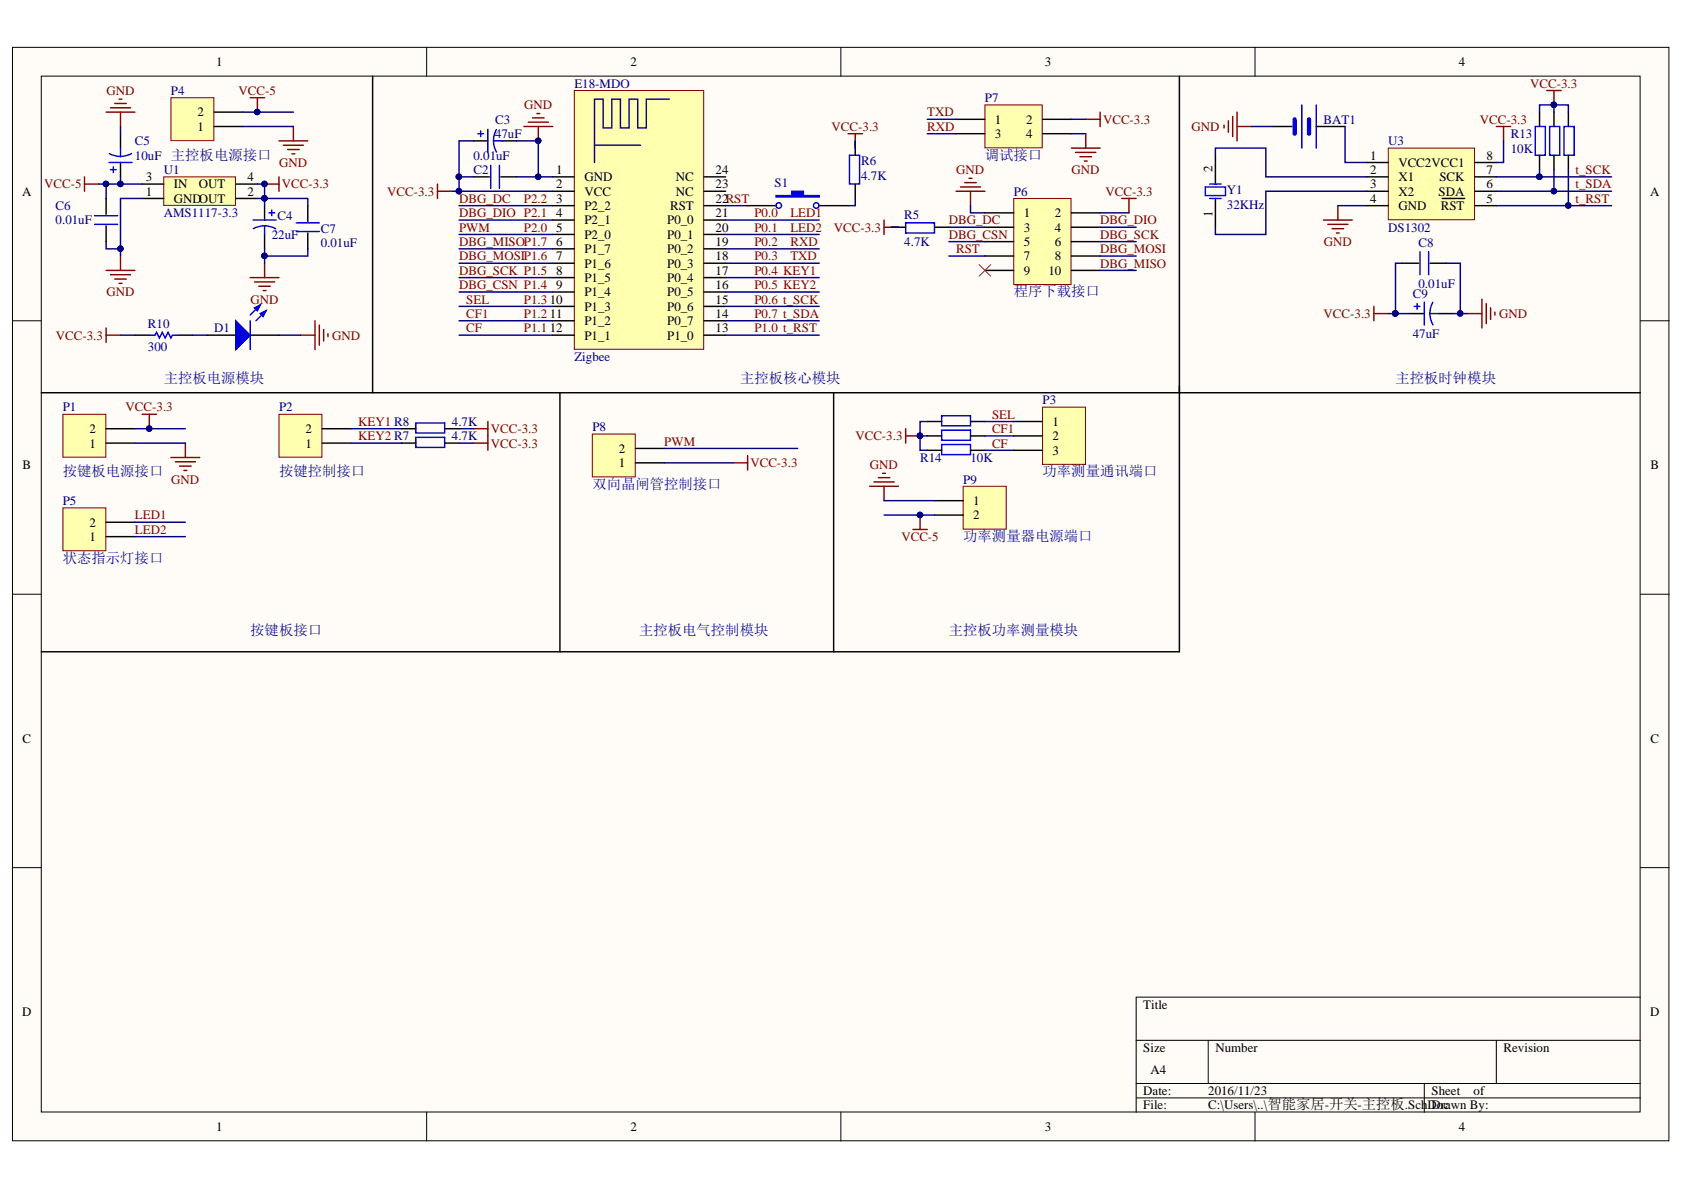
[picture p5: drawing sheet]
<svg xmlns="http://www.w3.org/2000/svg" width="297mm" height="210mm" viewBox="0 0 297 210" stroke-linecap="round" stroke-linejoin="round" font-family="sans-serif">
<defs><g id="words">
<g font-size="2.5" fill="#000080">
<text x="173.7" y="28.2">调试接口</text>
<text x="178.8" y="52.3">程序下载接口</text>
<text x="28.9" y="67.5">主控板电源模块</text>
<text x="130.5" y="67.5">主控板核心模块</text>
<text x="246.1" y="67.5">主控板时钟模块</text>
<text x="11.1" y="84">按键板电源接口</text>
<text x="49.2" y="84">按键控制接口</text>
<text x="104.5" y="86.2">双向晶闸管控制接口</text>
<text x="183.9" y="84">功率测量通讯端口</text>
<text x="169.9" y="95.4">功率测量器电源端口</text>
<text x="11.1" y="99.2">状态指示灯接口</text>
<text x="44.1" y="111.9">按键板接口</text>
<text x="112.7" y="111.9">主控板电气控制模块</text>
<text x="167.4" y="111.9">主控板功率测量模块</text>
</g>
<g font-size="2.3">
<text x="38.1" y="11.7">1</text>
<text x="111.2" y="11.7">2</text>
<text x="184.3" y="11.7">3</text>
<text x="257.3" y="11.7">4</text>
<text x="34.8" y="23.1">1</text>
<text x="34.8" y="20.5">2</text>
<text x="175.5" y="21.8">1</text>
<text x="181" y="21.8">2</text>
<text x="175.5" y="24.4">3</text>
<text x="181" y="24.4">4</text>
<text x="241.7" y="28.2">1</text>
<text x="246.7" y="29.4">VCC2VCC1</text>
<text x="262.2" y="28.2">8</text>
<text x="3.9" y="34.5">A</text>
<text x="25.7" y="34.5">1</text>
<text x="25.7" y="32">3</text>
<text x="30.7" y="35.8">GNDOUT</text>
<text x="30.7" y="33.2">IN</text>
<text x="35.1" y="33.2">OUT</text>
<text x="43.6" y="34.5">2</text>
<text x="43.6" y="32">4</text>
<text x="98.1" y="30.7">1</text>
<text x="98.1" y="33.2">2</text>
<text x="98.1" y="35.8">3</text>
<text x="103.1" y="32">GND</text>
<text x="103.1" y="34.5">VCC</text>
<text x="119.2" y="34.5">NC</text>
<text x="119.2" y="32">NC</text>
<text x="126.2" y="33.2">23</text>
<text x="126.2" y="30.7">24</text>
<text x="126.2" y="35.8">22RST</text>
<text x="213.9" y="30.4" transform="rotate(-90 213.9 30.4)">2</text>
<text x="241.7" y="35.8">4</text>
<text x="241.7" y="33.2">3</text>
<text x="241.7" y="30.7">2</text>
<text x="246.7" y="34.5">X2</text>
<text x="246.7" y="32">X1</text>
<text x="253.8" y="34.5">SDA</text>
<text x="253.9" y="32">SCK</text>
<text x="262.2" y="30.7">7</text>
<text x="262.2" y="33.2">6</text>
<text x="262.2" y="35.8">5</text>
<text x="291.1" y="34.5">A</text>
<text x="98.1" y="38.3">4</text>
<text x="98.1" y="40.8">5</text>
<text x="103.1" y="37">P2_2</text>
<text x="103.1" y="39.6">P2_1</text>
<text x="117.7" y="39.6">P0_0</text>
<text x="118.2" y="37">RST</text>
<text x="126.2" y="40.8">20</text>
<text x="126.2" y="38.3">21</text>
<text x="180.6" y="38.3">1</text>
<text x="180.6" y="40.8">3</text>
<text x="186.1" y="38.3">2</text>
<text x="186.1" y="40.8">4</text>
<text x="213.9" y="38.2" transform="rotate(-90 213.9 38.2)">1</text>
<text x="246.7" y="37">GND</text>
<text x="254.1" y="37">RST</text>
<text x="98.1" y="43.4">6</text>
<text x="98.1" y="45.9">7</text>
<text x="103.1" y="42.1">P2_0</text>
<text x="103.1" y="44.7">P1_7</text>
<text x="103.1" y="47.2">P1_6</text>
<text x="117.7" y="47.2">P0_3</text>
<text x="117.7" y="44.7">P0_2</text>
<text x="117.7" y="42.1">P0_1</text>
<text x="126.2" y="45.9">18</text>
<text x="126.2" y="43.4">19</text>
<text x="180.6" y="43.4">5</text>
<text x="180.6" y="45.9">7</text>
<text x="186.1" y="43.4">6</text>
<text x="186.1" y="45.9">8</text>
<text x="97" y="53.6">10</text>
<text x="98.1" y="48.5">8</text>
<text x="98.1" y="51">9</text>
<text x="103.1" y="49.7">P1_5</text>
<text x="103.1" y="52.3">P1_4</text>
<text x="117.7" y="52.3">P0_5</text>
<text x="117.7" y="49.7">P0_4</text>
<text x="126.2" y="53.6">15</text>
<text x="126.2" y="51">16</text>
<text x="126.2" y="48.5">17</text>
<text x="180.6" y="48.5">9</text>
<text x="184.9" y="48.5">10</text>
<text x="97" y="56.1">11</text>
<text x="97" y="58.6">12</text>
<text x="103.1" y="54.8">P1_3</text>
<text x="103.1" y="57.4">P1_2</text>
<text x="103.1" y="59.9">P1_1</text>
<text x="117.7" y="59.9">P1_0</text>
<text x="117.7" y="57.4">P0_7</text>
<text x="117.7" y="54.8">P0_6</text>
<text x="126.2" y="58.6">13</text>
<text x="126.2" y="56.1">14</text>
<text x="15.8" y="76.4">2</text>
<text x="53.9" y="76.4">2</text>
<text x="185.7" y="75.1">1</text>
<text x="185.7" y="77.7">2</text>
<text x="4" y="82.8">B</text>
<text x="15.8" y="78.9">1</text>
<text x="53.9" y="78.9">1</text>
<text x="109.2" y="82.4">1</text>
<text x="109.2" y="79.9">2</text>
<text x="185.7" y="80.2">3</text>
<text x="291.1" y="82.8">B</text>
<text x="171.7" y="89.1">1</text>
<text x="15.8" y="95.4">1</text>
<text x="15.8" y="92.9">2</text>
<text x="171.7" y="91.6">2</text>
<text x="4" y="131">C</text>
<text x="291.1" y="131">C</text>
<text x="3.9" y="179.2">D</text>
<text x="201.7" y="177.9">Title</text>
<text x="291.1" y="179.2">D</text>
<text x="201.7" y="185.6">Size</text>
<text x="214.4" y="185.6">Number</text>
<text x="265.2" y="185.6">Revision</text>
<text x="202.9" y="189.4">A4</text>
<text x="201.7" y="193.2">Date:</text>
<text x="201.7" y="195.7">File:</text>
<text x="213.1" y="193.2">2016/11/23</text>
<text x="213.1" y="195.7">C:\Users\..\智能家居-开关-主控板.SchDoc</text>
<text x="252.5" y="193.2">Sheet</text>
<text x="252.5" y="195.7">Drawn By:</text>
<text x="259.9" y="193.2">of</text>
<text x="38.1" y="199.5">1</text>
<text x="111.2" y="199.5">2</text>
<text x="184.3" y="199.5">3</text>
<text x="257.3" y="199.5">4</text>
</g>
<g font-size="2.3" fill="#800000">
<text x="18.8" y="16.7">GND</text>
<text x="42.1" y="16.7">VCC-5</text>
<text x="269.9" y="15.5">VCC-3.3</text>
<text x="92.5" y="19.3">GND</text>
<text x="146.7" y="23.1">VCC-3.3</text>
<text x="163.6" y="23.1">RXD</text>
<text x="163.6" y="20.5">TXD</text>
<text x="194.6" y="21.8">VCC-3.3</text>
<text x="210.2" y="23.1">GND</text>
<text x="261" y="21.8">VCC-3.3</text>
<text x="49.3" y="29.4">GND</text>
<text x="7.8" y="33.2">VCC-5</text>
<text x="49.7" y="33.2">VCC-3.3</text>
<text x="68.3" y="34.5">VCC-3.3</text>
<text x="81" y="35.8">DBG_DC</text>
<text x="92.4" y="35.8">P2.2</text>
<text x="168.7" y="30.7">GND</text>
<text x="189" y="30.7">GND</text>
<text x="195" y="34.5">VCC-3.3</text>
<text x="277.9" y="30.7">t_SCK</text>
<text x="277.9" y="33.2">t_SDA</text>
<text x="277.9" y="35.8">t_RST</text>
<text x="81" y="40.8">PWM</text>
<text x="81" y="38.3">DBG_DIO P2.1</text>
<text x="92.4" y="40.8">P2.0</text>
<text x="133.1" y="38.3">P0.0</text>
<text x="133.1" y="40.8">P0.1</text>
<text x="139.4" y="38.3">LED1</text>
<text x="139.4" y="40.8">LED2</text>
<text x="147.1" y="40.8">VCC-3.3</text>
<text x="167.4" y="39.6">DBG_DC</text>
<text x="194.1" y="39.6">DBG_DIO</text>
<text x="81" y="43.4">DBG_MISOP1.7</text>
<text x="81" y="45.9">DBG_MOSIP1.6</text>
<text x="133.1" y="43.4">P0.2</text>
<text x="133.1" y="45.9">P0.3</text>
<text x="139.4" y="45.9">TXD</text>
<text x="139.4" y="43.4">RXD</text>
<text x="167.4" y="42.1">DBG_CSN</text>
<text x="168.6" y="44.7">RST</text>
<text x="194.1" y="44.7">DBG_MOSI</text>
<text x="194.1" y="47.2">DBG_MISO</text>
<text x="194.1" y="42.1">DBG_SCK</text>
<text x="233.5" y="43.4">GND</text>
<text x="18.8" y="52.3">GND</text>
<text x="44.2" y="53.6">GND</text>
<text x="81" y="48.5">DBG_SCK P1.5</text>
<text x="81" y="51">DBG_CSN P1.4</text>
<text x="82.2" y="53.6">SEL</text>
<text x="92.4" y="53.6">P1.3</text>
<text x="133.1" y="48.5">P0.4 KEY1</text>
<text x="133.1" y="51">P0.5 KEY2</text>
<text x="133.1" y="53.6">P0.6 t_SCK</text>
<text x="9.9" y="59.9">VCC-3.3</text>
<text x="58.6" y="59.9">GND</text>
<text x="82.2" y="56.1">CF1</text>
<text x="82.2" y="58.6">CF</text>
<text x="92.4" y="56.1">P1.2</text>
<text x="92.4" y="58.6">P1.1</text>
<text x="133.1" y="58.6">P1.0 t_RST</text>
<text x="133.1" y="56.1">P0.7 t_SDA</text>
<text x="233.5" y="56.1">VCC-3.3</text>
<text x="264.5" y="56.1">GND</text>
<text x="22.2" y="72.6">VCC-3.3</text>
<text x="63.2" y="77.7">KEY2 R7</text>
<text x="63.2" y="75.1">KEY1 R8</text>
<text x="86.6" y="76.4">VCC-3.3</text>
<text x="150.9" y="77.7">VCC-3.3</text>
<text x="175" y="73.8">SEL</text>
<text x="175" y="76.4">CF1</text>
<text x="86.6" y="78.9">VCC-3.3</text>
<text x="117.2" y="78.6">PWM</text>
<text x="132.4" y="82.4">VCC-3.3</text>
<text x="153.5" y="82.8">GND</text>
<text x="175" y="78.9">CF</text>
<text x="30.2" y="85.3">GND</text>
<text x="23.8" y="91.6">LED1</text>
<text x="23.8" y="94.2">LED2</text>
<text x="159" y="95.4">VCC-5</text>
</g>
<g font-size="2.3" fill="#000080">
<text x="30.1" y="16.7">P4</text>
<text x="101.3" y="15.5">E18-MDO</text>
<text x="173.7" y="18">P7</text>
<text x="87.3" y="21.8">C3</text>
<text x="233.5" y="21.8">BAT1</text>
<text x="23.8" y="28.2">10uF 主控板电源接口</text>
<text x="23.8" y="25.6">C5</text>
<text x="83.5" y="28.2">0.01uF</text>
<text x="87.3" y="24.4">47uF</text>
<text x="151.9" y="29.2">R6</text>
<text x="244.9" y="25.6">U3</text>
<text x="266.5" y="24.4">R13</text>
<text x="266.5" y="26.9">10K</text>
<text x="28.9" y="30.7">U1</text>
<text x="83.5" y="30.7">C2</text>
<text x="136.6" y="33">S1</text>
<text x="151.9" y="31.7">4.7K</text>
<text x="178.8" y="34.5">P6</text>
<text x="216.4" y="34.3">Y1</text>
<text x="9.8" y="37">C6</text>
<text x="9.8" y="39.6">0.01uF</text>
<text x="28.9" y="38.3">AMS1117-3.3</text>
<text x="49" y="38.8">C4</text>
<text x="56.6" y="41.1">C7</text>
<text x="159.5" y="38.6">R5</text>
<text x="216.4" y="36.8">32KHz</text>
<text x="244.9" y="40.8">DS1302</text>
<text x="48" y="42.1">22uF</text>
<text x="56.6" y="43.6">0.01uF</text>
<text x="159.5" y="43.4">4.7K</text>
<text x="250.2" y="43.6">C8</text>
<text x="249.2" y="52.5">C9</text>
<text x="250.2" y="50.8">0.01uF</text>
<text x="26.1" y="57.9">R10</text>
<text x="37.8" y="58.6">D1</text>
<text x="249.2" y="59.6">47uF</text>
<text x="26.1" y="61.9">300</text>
<text x="101.3" y="63.7">Zigbee</text>
<text x="183.9" y="71.3">P3</text>
<text x="11.1" y="72.6">P1</text>
<text x="49.2" y="72.6">P2</text>
<text x="79.7" y="77.7">4.7K</text>
<text x="79.7" y="75.1">4.7K</text>
<text x="104.5" y="76">P8</text>
<text x="162.3" y="81.5">R14</text>
<text x="171.2" y="81.5">10K</text>
<text x="11.1" y="89.1">P5</text>
<text x="169.9" y="85.3">P9</text>
</g>
</g></defs>
<g fill="#fffcf8" stroke="#000" stroke-width=".18">
<path d="M2.2 8.4h292.2v192.8h-292.2z"/>
<path d="M7.3 13.4h282v182.7h-282z"/>
</g>
<g fill="none" stroke="#000" stroke-width=".18">
<path d="M75.3 8.4v5M148.3 8.4v5M221.4 8.4v5M2.2 56.6h5.1M289.3 56.6h5.1M2.2 104.8h5.1M289.3 104.8h5.1M2.2 153h5.1M289.3 153h5.1M289.3 175.9h-88.9v20.3M75.3 196.2v5.1M148.3 196.2v5.1"/>
<path d="M200.4 183.5h88.9M200.4 191.1h88.9M200.4 193.7h88.9M213.1 183.5v7.6M221.4 196.2v5.1M251.2 191.1v5.1M263.9 183.5v7.6"/>
</g>
<path d="M86.6 29.2v4M88.1 29.2v4M73.4 77.1h5v1.8h-5z" fill="none" stroke="#00f" stroke-width=".25"/>
<path d="M83.5 31.2h2.8M88.3 31.2h2.8M70.8 78.2h2.6M78.4 78.2h2.6" fill="none" stroke="#000" stroke-width=".25"/>
<path d="M83.5 78.2h2.6M86.1 76.9v2.5" fill="none" stroke="#800000" stroke-width=".25"/>
<path d="M244.9 26.1h15.2v12.7h-15.2z" fill="#ffffb0" stroke="#800000" stroke-width=".18"/>
<g fill="none" stroke="#000" stroke-width=".25">
<path d="M271.6 19.8v2.5M274.1 19.8v2.5M276.6 19.8v2.5M214.4 27.4v5.1M214.4 35v5.1M224.5 22.3h3.4M232.2 22.3h5.1M241.1 28.7h3.8M241.1 31.2h3.8M241.1 33.7h3.8M241.1 36.3h3.8M254.4 35h2.5"/>
<path d="M257.1 35h1.2M260.1 28.7h3.8M260.1 31.2h3.8M260.1 33.7h3.8M260.1 36.3h3.8M271.6 27.4v2.5M274.1 27.4v2.5M276.6 27.4v2.5M247.4 46.4h2.8M248.7 55.3h2.5M252.2 46.4h2.8M253.8 55.3h2.5"/>
</g>
<g fill="none" stroke="#00f" stroke-width=".25">
<path d="M229.6 18.5v7.6M232.2 18.5v7.6M212.6 33h3.6v1.5h-3.6zM213.4 32.5h2M213.4 35h2M270.8 22.3h1.8v5.1h-1.8zM273.3 22.3h1.8v5.1h-1.8zM275.9 22.3h1.8v5.1h-1.8zM249.5 54h1M250 53.5v1.1M250.5 44.4v4.1M251.2 53.3v4"/>
<path d="M252 44.4v4.1M252.2 55.3l.2 1.2 .4 .8M252.2 55.3h1.6M252.7 53.3l-.4 1.2-.1 .8"/>
</g>
<path d="M228.4 21v2.6M230.9 21v2.6" fill="none" stroke="#00f" stroke-width=".76"/>
<g fill="none" stroke="#800000" stroke-width=".25">
<path d="M218.2 19.8v5.1M272.8 16h2.6M274.1 16v2.5M215.9 22.1v.5M216.7 21.3v2M217.4 20.5v3.6M218.2 22.3h2.5M233.4 38.8h5.1M234.2 39.6h3.6M236 36.3v2.5M235 40.3h2M235.7 41.1h.5"/>
<path d="M242.3 54v2.6M242.3 55.3h2.6M258.9 55.3h2.5M261.4 52.8v5.1M262.2 53.5v3.6M262.9 54.3v2M263.7 55.1v.5"/>
</g>
<circle cx="274.1" cy="18.5" r=".48" fill="#000080" stroke="#000080" stroke-width=".18"/>
<path d="M11.1 73.1h7.6v7.5h-7.6z" fill="#ffffb0" stroke="#800000" stroke-width=".18"/>
<path d="M18.7 78.2h5.1M18.7 75.6h5.1" fill="none" stroke="#000" stroke-width=".25"/>
<path d="M25.1 73.1h2.5M26.3 73.1v2.5M32.7 78.2v2.5M30.2 80.7h5M30.9 81.5h3.6M31.7 82.2h2M32.4 83h.5" fill="none" stroke="#800000" stroke-width=".25"/>
<circle cx="26.3" cy="75.6" r=".48" fill="#000080" stroke="#000080" stroke-width=".18"/>
<path d="M49.2 73.1h7.6v7.5h-7.6z" fill="#ffffb0" stroke="#800000" stroke-width=".18"/>
<path d="M56.8 78.2h5.1M56.8 75.6h5.1" fill="none" stroke="#000" stroke-width=".25"/>
<path d="M11.1 89.6h7.6v7.5h-7.6z" fill="#ffffb0" stroke="#800000" stroke-width=".18"/>
<path d="M18.7 94.7h5.1M18.7 92.1h5.1" fill="none" stroke="#000" stroke-width=".25"/>
<path d="M101.3 16h22.8v45.6h-22.8z" fill="#ffffb0" stroke="#800000" stroke-width=".18"/>
<path d="M118.1 17.5h-4.1v5.1h-1.5v-5.1h-1.5v5.1h-1.6v-5.1h-1.5v5.1h-1.5v-5.1h-1.5v11.2M104.9 25.6h8.1" fill="none" stroke="#0c0087" stroke-width=".25"/>
<g fill="none" stroke="#000" stroke-width=".25">
<path d="M83.5 24.9h2.6M88.6 24.9h2.5M97.5 31.2h3.8M97.5 33.7h3.8M97.5 36.3h3.8M97.5 38.8h3.8M124.2 31.2h3.8M124.2 33.7h3.8M124.2 36.3h3.8M124.2 38.8h3.8M97.5 41.4h3.8M97.5 43.9h3.8"/>
<path d="M97.5 46.4h3.8M97.5 49h3.8M97.5 51.5h3.8M97.5 54h3.8M97.5 56.6h3.8M97.5 59.1h3.8M124.2 41.4h3.8M124.2 43.9h3.8M124.2 46.4h3.8M124.2 49h3.8M124.2 51.5h3.8M124.2 54h3.8"/>
<path d="M124.2 56.6h3.8M124.2 59.1h3.8"/>
</g>
<path d="M84.3 23.6h1M84.8 23.1v1M86.1 22.8v4.1M87.1 24.9h1.5M87.6 22.9a4 4 0 0 0 0 3.9" fill="none" stroke="#00f" stroke-width=".25"/>
<path d="M28.9 31.2h12.6v5h-12.6z" fill="#ffffb0" stroke="#800000" stroke-width=".18"/>
<path d="M21.3 23.6v2.5M21.3 28.7v2.5M25.1 35h3.8M25.1 32.5h3.8M41.6 35h3.8M41.6 32.5h3.8M46.7 36.3v2.5M46.7 41.4v2.5" fill="none" stroke="#000" stroke-width=".25"/>
<path d="M19.2 28.7h4.1M19.5 29.9h1M20 29.4v1M21.3 26.1v1.5M23.2 27.1a4 4 0 0 1-3.9 0M44.6 38.8h4.1M46.7 39.8l.8 .1 1.1 .5M46.7 39.8l-.9 .1-1.1 .4M46.7 39.8v1.6M47.4 37.5h1M47.9 37v1.1" fill="none" stroke="#00f" stroke-width=".25"/>
<g fill="none" stroke="#800000" stroke-width=".25">
<path d="M18.7 19.8h5.1M19.5 19h3.5M20.2 18.3h2.1M21 17.5h.5M21.3 19.8v2.5M14.9 32.5h2.5M14.9 31.2v2.5M46.7 32.5h2.5M49.2 31.2v2.5M18.7 47.7h5.1M19.5 48.5h3.5M20.2 49.2h2.1"/>
<path d="M21 50h.5M21.3 45.2v2.5M44.1 49h5.1M44.9 49.7h3.5M45.7 50.5h2M46.4 51.3h.5M46.7 46.4v2.6"/>
</g>
<circle cx="46.6" cy="32.4" r=".48" fill="#000080" stroke="#000080" stroke-width=".18"/>
<path d="M178.8 35h10.1v15.2h-10.1z" fill="#ffffb0" stroke="#800000" stroke-width=".18"/>
<path d="M173.7 37.5h5.1M189 37.5h5.1M157.2 40.1h2.5M164.8 40.1h2.6M173.7 40.1h5.1M173.7 42.6h5.1M173.7 45.2h5.1M173.7 47.7h5.1M189 40.1h5.1M189 42.6h5.1M189 45.2h5.1M189 47.7h5.1" fill="none" stroke="#000" stroke-width=".25"/>
<path d="M155.9 38.8v2.6M168.6 33.7h5.1M169.4 33h3.6M170.2 32.2h2M170.9 31.5h.5M171.2 33.7v2.6M197.9 35h2.5M199.1 35v2.5M155.9 40.1h2.6" fill="none" stroke="#800000" stroke-width=".25"/>
<path d="M159.7 39.3h5.1v1.8h-5.1z" fill="none" stroke="#00f" stroke-width=".25"/>
<path d="M173.7 18.5h10.1v7.6h-10.1z" fill="#ffffb0" stroke="#800000" stroke-width=".18"/>
<path d="M131.8 36.3h5.1M144.5 36.3h5.1M168.6 21h5.1M168.6 23.6h5.1M183.9 21h5.1M183.9 23.6h5.1" fill="none" stroke="#000" stroke-width=".25"/>
<path d="M136.9 34.5h2.8v-.8h2v.8h2.8v.3h-7.6z" fill-rule="evenodd" fill="#00f"/>
<g fill="none" stroke="#00f" stroke-width=".25">
<path d="M136.9 34.5h2.8v-.8h2v.8h2.8v.3h-7.6zM149.8 27.4h1.8v5.1h-1.8zM73.4 74.6h5v1.8h-5z"/>
<circle cx="137.4" cy="36.2" r=".48"/>
<circle cx="144" cy="36.2" r=".48"/>
</g>
<path d="M150.9 24.9v2.5M150.9 32.5v2.5M70.8 75.6h2.6M78.4 75.6h2.6" fill="none" stroke="#000" stroke-width=".25"/>
<path d="M149.6 23.6h2.5M150.9 23.6v2.5M83.5 75.6h2.6M86.1 74.4v2.5" fill="none" stroke="#800000" stroke-width=".25"/>
<path d="M104.5 76.6h7.6v7.5h-7.6z" fill="#ffffb0" stroke="#800000" stroke-width=".18"/>
<path d="M112.1 79.1h5.1M112.1 81.6h5.1" fill="none" stroke="#000" stroke-width=".25"/>
<path d="M30.2 17.2h7.5v7.6h-7.5z" fill="#ffffb0" stroke="#800000" stroke-width=".18"/>
<path d="M37.8 19.8h5.1M37.8 22.3h5.1M163.6 79.4h2.5M163.6 76.9h2.5M163.6 74.4h2.5M171.2 79.4h2.5M171.2 76.9h2.5M171.2 74.4h2.5" fill="none" stroke="#000" stroke-width=".25"/>
<path d="M44.1 17.2h2.6M45.4 17.2v2.6M49.2 24.9h5.1M50 25.6h3.5M50.7 26.4h2.1M51.5 27.1h.5M51.8 22.3v2.6M159.7 75.6v2.6M159.7 76.9h2.6" fill="none" stroke="#800000" stroke-width=".25"/>
<g fill="#000080" stroke="#000080" stroke-width=".18">
<circle cx="45.4" cy="19.8" r=".49"/>
<circle cx="162.3" cy="76.9" r=".48"/>
</g>
<path d="M166.1 78.4h5.1v1.8h-5.1zM166.1 75.9h5.1v1.8h-5.1zM166.1 73.3h5.1v1.8h-5.1z" fill="none" stroke="#00f" stroke-width=".25"/>
<path d="M183.9 71.8h7.6v10.1h-7.6z" fill="#ffffb0" stroke="#800000" stroke-width=".18"/>
<path d="M178.8 74.4h5.1M178.8 76.9h5.1M178.8 79.4h5.1" fill="none" stroke="#000" stroke-width=".25"/>
<path d="M169.9 85.8h7.6v7.5h-7.6z" fill="#ffffb0" stroke="#800000" stroke-width=".18"/>
<path d="M18.7 35v2.8M18.7 39.8v2.8M54.3 36.3v2.8M23.8 59.1h2.5M31.4 59.1h2.6M36.5 59.1h5.1M44.1 59.1h5.1M54.3 41.1v2.8M164.8 88.3h5.1M164.8 90.9h5.1" fill="none" stroke="#000" stroke-width=".25"/>
<g fill="none" stroke="#800000" stroke-width=".25">
<path d="M77.2 32.5v2.5M77.2 33.7h2.5M92.4 22.3h5.1M93.2 21.6h3.5M93.9 20.8h2.1M94.7 20h.5M95 22.3v2.6M153.4 85.8h5.1M154.2 85h3.5M154.9 84.3h2.1M155.7 83.5h.5M155.9 85.8v2.5"/>
<path d="M161 93.4h2.6M162.3 90.9v2.5"/>
</g>
<g fill="#000080" stroke="#000080" stroke-width=".18">
<circle cx="162.3" cy="90.8" r=".48"/>
<circle cx="94.9" cy="24.8" r=".48"/>
</g>
<path d="M16.7 39.6h4M16.7 38.1h4M52.3 39.3h4M26.3 59.1h1.1l.2-.5 .5 1 .5-1 .5 1 .5-1 .6 1 .2-.5h1M52.3 40.8h4" fill="none" stroke="#00f" stroke-width=".25"/>
<path d="M41.6 56.6l2.5 2.5-2.5 2.6z" fill="#00f"/>
<path d="M41.6 56.6l2.5 2.5-2.5 2.6zM45.9 53.8l-1.8 1.8M46.9 54.8l-1.8 1.8" fill="none" stroke="#00f" stroke-width=".25"/>
<path d="M45.9 55.3l1-.5-.5 1z" fill="#00f"/>
<path d="M45.9 55.3l1-.5-.5 1z" fill="none" stroke="#00f" stroke-width=".25"/>
<path d="M44.9 54.3l1-.5-.5 1z" fill="#00f"/>
<path d="M44.1 56.6v5.1M44.9 54.3l1-.5-.5 1z" fill="none" stroke="#00f" stroke-width=".25"/>
<g fill="none" stroke="#800000" stroke-width=".25">
<path d="M194.1 19.8v2.5M189 26.1h5.1M189.7 26.9h3.6M190.5 27.6h2M191.3 28.4h.5M191.5 21h2.6M191.5 23.6v2.5M263.9 22.3h2.6M265.2 22.3v2.6M18.7 57.9v2.5M18.7 59.1h2.6M53 59.1h2.6"/>
<path d="M55.6 56.6v5.1M56.3 57.3v3.6M57.1 58.1v2M57.8 58.9v.5M129.3 81.6h2.6M131.9 80.4v2.5"/>
</g>
<path d="M65.7 13.4v55.9h-58.4M208 13.4v55.9h-142.3M98.8 69.3v45.7h-91.5M147 69.3v45.7h-48.2M208 68v47h-61M208 69.3h81.3" fill="none" stroke="#000" stroke-width=".25"/>
<path d="M172.7 46.7l2 2M174.7 46.7l-2 2" fill="none" stroke="#f00" stroke-width=".18"/>
<g fill="none" stroke="#000080" stroke-width=".25">
<path d="M42.9 19.8h8.9M271.6 19.8v-1.3h5v1.3M274.1 18.5v1.3M17.4 32.5h3.9M18.7 32.5v2.5M21.3 31.2v1.3h3.8M21.3 22.3v1.3M25.1 35h-3.8v10.2M42.9 22.3h8.9M45.4 32.5h1.3v3.8M45.4 35h8.9v1.3M79.7 33.7h17.8"/>
<path d="M81 38.8h16.5M81 36.3h16.5M83.5 31.2h-2.5v2.5M83.5 24.9h-2.5v6.3M91.1 24.9h3.9v6.3M91.1 31.2h6.4M128 38.8h16.5M128 36.3h3.8M150.9 35v1.3h-1.3M150.9 24.9v1.2M163.6 21h5M163.6 23.6h5"/>
<path d="M171.2 36.3v1.2h2.5M189 21h2.5M189 23.6h2.5M194.1 37.5h5M214.4 27.4v-1.3h8.9v5.1h17.8M220.7 22.3h3.8M236 36.3h5.1M237.3 22.3v6.4h3.8M241.1 33.7h-17.8v7.7h-8.9v-1.3M263.9 36.3h20.4M263.9 33.7h20.4M263.9 31.2h20.4"/>
<path d="M265.2 24.9v3.8h-1.3M271.6 29.9v1.3M274.1 29.9v3.8M276.6 29.9v6.4M18.7 42.6v1.3h2.6M21.3 59.1h2.5M34 59.1h2.5M46.7 43.9v2.5M49.2 59.1h3.8M54.3 43.9v1.3h-7.6M81 59.1h16.5M81 46.4h16.5"/>
<path d="M81 51.5h16.5M81 54h16.5M81 56.6h16.5M81 41.4h16.5M81 43.9h16.5M81 49h16.5M128 59.1h16.5M128 46.4h16.5M128 51.5h16.5M128 54h16.5M128 56.6h16.5M128 41.4h16.5"/>
<path d="M128 43.9h16.5M128 49h16.5M157.2 40.1h1.3M167.4 40.1h6.3M167.4 42.6h6.3M167.4 45.2h6.3M194.1 40.1h6.3M194.1 42.6h6.3M194.1 45.2h6.3M194.1 47.7h6.3M244.9 55.3h3.8M247.4 46.4h-1.3v8.9"/>
<path d="M255 46.4h2.6v8.9M256.3 55.3h2.6M23.8 75.6h8.9M23.8 78.2h8.9M61.9 78.2h8.9M61.9 75.6h8.9M81 78.2h2.5M81 75.6h2.5M117.2 79.1h23.5M162.3 76.9h1.3M163.6 74.4h-1.3v5h1.3M173.7 74.4h5.1"/>
<path d="M173.7 79.4h5.1M173.7 76.9h5.1M23.8 92.1h8.9M23.8 94.7h8.9M117.2 81.6h12.1M155.9 90.9h8.9M155.9 88.3h8.9"/>
</g>
<g fill="#000080" stroke="#000080" stroke-width=".18">
<circle cx="257.6" cy="55.3" r=".48"/>
<circle cx="246.1" cy="55.3" r=".49"/>
<circle cx="276.6" cy="36.2" r=".48"/>
<circle cx="274.1" cy="33.7" r=".48"/>
<circle cx="271.5" cy="31.2" r=".49"/>
<circle cx="274.1" cy="18.5" r=".48"/>
<circle cx="26.3" cy="75.6" r=".48"/>
<circle cx="80.9" cy="31.2" r=".49"/>
<circle cx="80.9" cy="33.7" r=".49"/>
<circle cx="94.9" cy="31.2" r=".48"/>
<circle cx="94.9" cy="24.8" r=".48"/>
<circle cx="21.2" cy="43.9" r=".48"/>
<circle cx="46.6" cy="45.1" r=".48"/>
<circle cx="21.2" cy="32.4" r=".48"/>
<circle cx="18.7" cy="32.4" r=".49"/>
<circle cx="46.6" cy="35" r=".48"/>
<circle cx="46.6" cy="32.4" r=".48"/>
<circle cx="45.4" cy="19.8" r=".49"/>
<circle cx="162.3" cy="76.9" r=".48"/>
<circle cx="162.3" cy="90.8" r=".48"/>
</g>
<use href="#words"/>
</svg>
